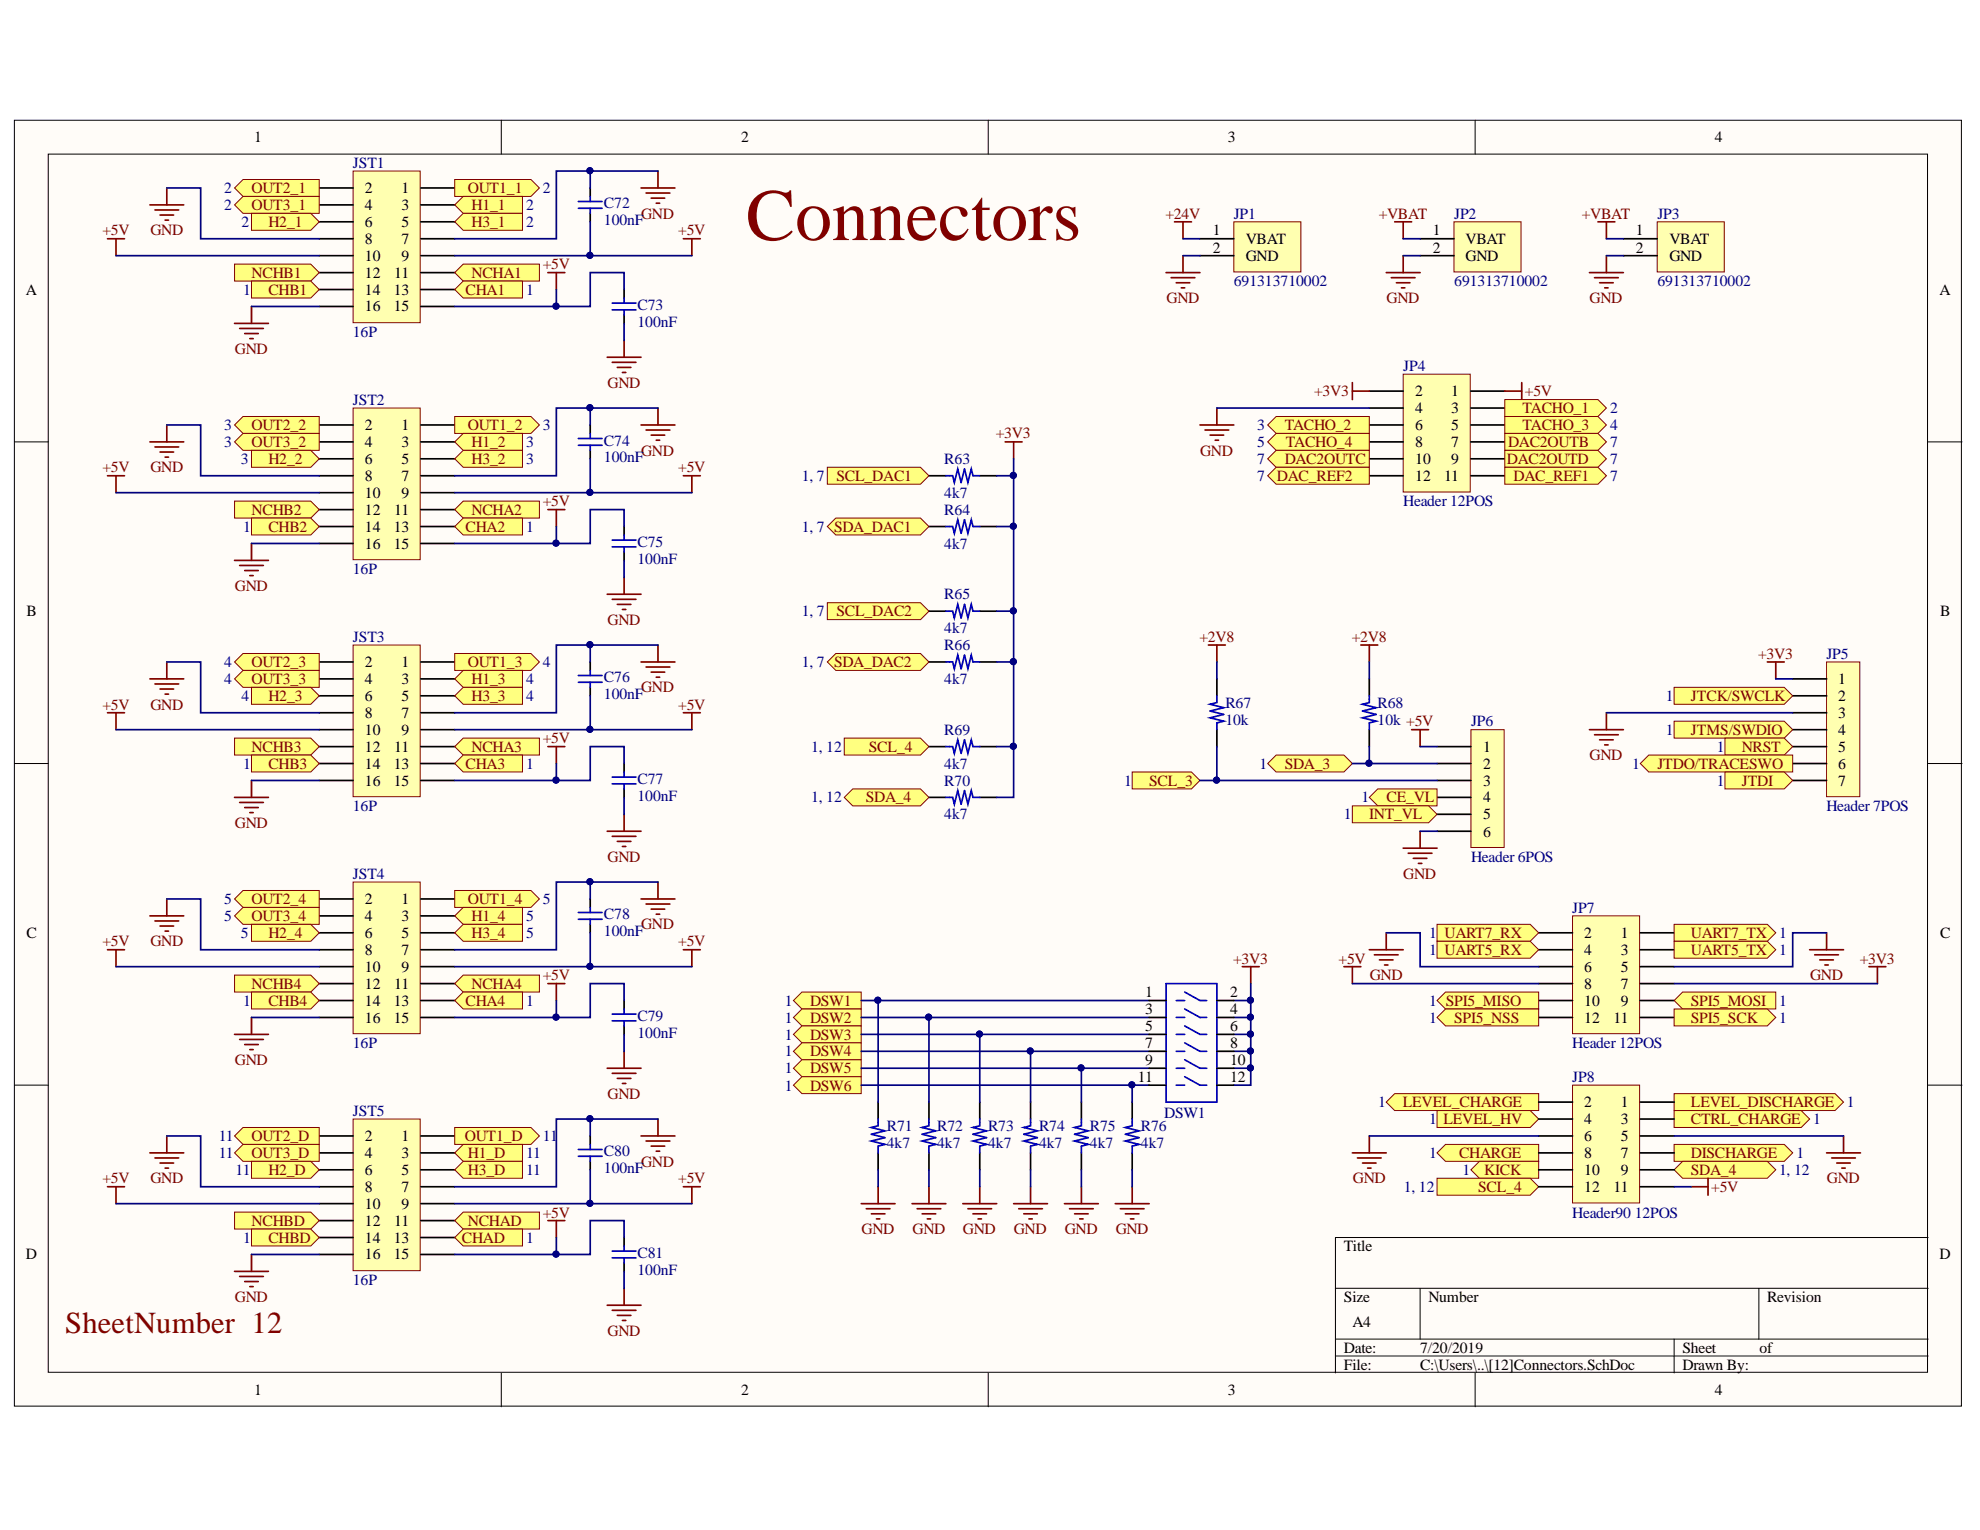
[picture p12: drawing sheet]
<svg xmlns="http://www.w3.org/2000/svg" width="279mm" height="216mm" viewBox="0 0 279 216" stroke-linecap="round" stroke-linejoin="round" font-family="sans-serif">
<defs><g id="words">
<text font-size="10.4" fill="#800000" x="105.3" y="33.9">Connectors</text>
<text font-size="4.3" fill="#800000" x="9.2" y="188">SheetNumber 12</text>
<g font-size="2.2">
<text x="35.9" y="20.1">1</text>
<text x="104.6" y="20.1">2</text>
<text x="173.2" y="20.1">3</text>
<text x="242" y="20.1">4</text>
<text x="51.5" y="27.3">2</text>
<text x="51.5" y="29.7">4</text>
<text x="56.7" y="27.3">1</text>
<text x="56.7" y="29.7">3</text>
<text x="51.5" y="32">6</text>
<text x="51.5" y="34.4">8</text>
<text x="56.7" y="32">5</text>
<text x="56.7" y="34.4">7</text>
<text x="171.1" y="33.2">1</text>
<text x="171.1" y="35.7">2</text>
<text x="175.8" y="34.4">VBAT</text>
<text x="202.2" y="33.2">1</text>
<text x="202.2" y="35.7">2</text>
<text x="206.8" y="34.4">VBAT</text>
<text x="230.8" y="33.2">1</text>
<text x="230.8" y="35.7">2</text>
<text x="235.6" y="34.4">VBAT</text>
<text x="3.6" y="41.6">A</text>
<text x="51.5" y="36.8">10</text>
<text x="51.5" y="39.2">12</text>
<text x="51.5" y="41.6">14</text>
<text x="55.6" y="41.6">13</text>
<text x="55.6" y="39.2">11</text>
<text x="56.7" y="36.8">9</text>
<text x="175.8" y="36.8">GND</text>
<text x="206.8" y="36.8">GND</text>
<text x="235.6" y="36.8">GND</text>
<text x="273.7" y="41.6">A</text>
<text x="51.5" y="43.9">16</text>
<text x="55.6" y="43.9">15</text>
<text x="199.7" y="55.9">2</text>
<text x="199.7" y="58.3">4</text>
<text x="204.8" y="55.9">1</text>
<text x="204.8" y="58.3">3</text>
<text x="51.5" y="60.7">2</text>
<text x="51.5" y="63.1">4</text>
<text x="51.5" y="65.5">6</text>
<text x="56.7" y="60.7">1</text>
<text x="56.7" y="63.1">3</text>
<text x="56.7" y="65.5">5</text>
<text x="199.7" y="60.7">6</text>
<text x="199.7" y="63.1">8</text>
<text x="199.7" y="65.5">10</text>
<text x="204.8" y="60.7">5</text>
<text x="204.8" y="63.1">7</text>
<text x="204.8" y="65.5">9</text>
<text x="51.5" y="67.9">8</text>
<text x="51.5" y="70.2">10</text>
<text x="56.7" y="67.9">7</text>
<text x="56.7" y="70.2">9</text>
<text x="199.7" y="67.9">12</text>
<text x="203.8" y="67.9">11</text>
<text x="51.5" y="72.7">12</text>
<text x="51.5" y="75">14</text>
<text x="51.5" y="77.4">16</text>
<text x="55.6" y="75">13</text>
<text x="55.6" y="77.4">15</text>
<text x="55.6" y="72.7">11</text>
<text x="3.7" y="87">B</text>
<text x="273.8" y="87">B</text>
<text x="51.5" y="94.1">2</text>
<text x="56.7" y="94.1">1</text>
<text x="51.5" y="96.5">4</text>
<text x="51.5" y="99">6</text>
<text x="51.5" y="101.3">8</text>
<text x="56.7" y="96.5">3</text>
<text x="56.7" y="99">5</text>
<text x="56.7" y="101.3">7</text>
<text x="259.4" y="96.5">1</text>
<text x="259.4" y="99">2</text>
<text x="259.4" y="101.3">3</text>
<text x="51.5" y="103.7">10</text>
<text x="51.5" y="106.1">12</text>
<text x="55.6" y="106.1">11</text>
<text x="56.7" y="103.7">9</text>
<text x="209.3" y="106.1">1</text>
<text x="259.4" y="103.7">4</text>
<text x="259.4" y="106.1">5</text>
<text x="51.5" y="108.5">14</text>
<text x="51.5" y="110.9">16</text>
<text x="55.6" y="108.5">13</text>
<text x="55.6" y="110.9">15</text>
<text x="209.3" y="108.5">2</text>
<text x="209.3" y="110.9">3</text>
<text x="209.3" y="113.2">4</text>
<text x="259.4" y="108.5">6</text>
<text x="259.4" y="110.9">7</text>
<text x="209.3" y="115.6">5</text>
<text x="209.3" y="118.1">6</text>
<text x="51.5" y="127.6">2</text>
<text x="51.5" y="130">4</text>
<text x="56.7" y="127.6">1</text>
<text x="56.7" y="130">3</text>
<text x="3.7" y="132.3">C</text>
<text x="51.5" y="132.3">6</text>
<text x="51.5" y="134.7">8</text>
<text x="51.5" y="137.2">10</text>
<text x="56.7" y="132.3">5</text>
<text x="56.7" y="134.7">7</text>
<text x="56.7" y="137.2">9</text>
<text x="223.6" y="132.3">2</text>
<text x="223.6" y="134.7">4</text>
<text x="223.6" y="137.2">6</text>
<text x="228.7" y="132.3">1</text>
<text x="228.7" y="134.7">3</text>
<text x="228.7" y="137.2">5</text>
<text x="273.8" y="132.3">C</text>
<text x="51.5" y="139.5">12</text>
<text x="51.5" y="141.9">14</text>
<text x="55.6" y="141.9">13</text>
<text x="55.6" y="139.5">11</text>
<text x="161.6" y="140.7">1</text>
<text x="161.6" y="143.1">3</text>
<text x="173.6" y="140.7">2</text>
<text x="173.6" y="143.1">4</text>
<text x="223.6" y="139.5">8</text>
<text x="223.6" y="141.9">10</text>
<text x="228.7" y="139.5">7</text>
<text x="228.7" y="141.9">9</text>
<text x="51.5" y="144.3">16</text>
<text x="55.6" y="144.3">15</text>
<text x="161.6" y="145.5">5</text>
<text x="161.6" y="147.9">7</text>
<text x="173.6" y="145.5">6</text>
<text x="173.6" y="147.9">8</text>
<text x="223.6" y="144.3">12</text>
<text x="227.7" y="144.3">11</text>
<text x="160.6" y="152.6">11</text>
<text x="161.6" y="150.3">9</text>
<text x="173.6" y="150.3">10</text>
<text x="173.6" y="152.6">12</text>
<text x="51.5" y="161">2</text>
<text x="56.7" y="161">1</text>
<text x="223.6" y="156.3">2</text>
<text x="223.6" y="158.6">4</text>
<text x="223.6" y="161">6</text>
<text x="228.7" y="156.3">1</text>
<text x="228.7" y="158.6">3</text>
<text x="228.7" y="161">5</text>
<text x="51.5" y="163.4">4</text>
<text x="51.5" y="165.8">6</text>
<text x="56.7" y="163.4">3</text>
<text x="56.7" y="165.8">5</text>
<text x="223.6" y="163.4">8</text>
<text x="223.6" y="165.8">10</text>
<text x="228.7" y="163.4">7</text>
<text x="228.7" y="165.8">9</text>
<text x="51.5" y="168.2">8</text>
<text x="51.5" y="170.5">10</text>
<text x="51.5" y="173">12</text>
<text x="55.6" y="173">11</text>
<text x="56.7" y="168.2">7</text>
<text x="56.7" y="170.5">9</text>
<text x="223.6" y="168.2">12</text>
<text x="227.7" y="168.2">11</text>
<text x="3.6" y="177.7">D</text>
<text x="51.5" y="175.4">14</text>
<text x="51.5" y="177.7">16</text>
<text x="55.6" y="175.4">13</text>
<text x="55.6" y="177.7">15</text>
<text x="189.7" y="176.5">Title</text>
<text x="273.7" y="177.7">D</text>
<text x="189.7" y="183.7">Size</text>
<text x="201.6" y="183.7">Number</text>
<text x="249.3" y="183.7">Revision</text>
<text x="189.7" y="190.9">Date:</text>
<text x="190.8" y="187.3">A4</text>
<text x="200.4" y="190.9">7/20/2019</text>
<text x="237.4" y="190.9">Sheet</text>
<text x="248.3" y="190.9">of</text>
<text x="35.9" y="196.8">1</text>
<text x="104.6" y="196.8">2</text>
<text x="173.2" y="196.8">3</text>
<text x="189.7" y="193.3">File:</text>
<text x="200.4" y="193.3">C:\Users\..\[12]Connectors.SchDoc</text>
<text x="237.4" y="193.3">Drawn By:</text>
<text x="242" y="196.8">4</text>
</g>
<g font-size="2.2" fill="#000080">
<text x="49.8" y="23.7">JST1</text>
<text x="31.6" y="27.3">2</text>
<text x="31.6" y="29.7">2</text>
<text x="74.2" y="29.7">2</text>
<text x="76.6" y="27.3">2</text>
<text x="85.2" y="29.4">C72</text>
<text x="34.1" y="32">2</text>
<text x="74.2" y="32">2</text>
<text x="85.2" y="31.8">100nF</text>
<text x="174.1" y="30.8">JP1</text>
<text x="205.2" y="30.8">JP2</text>
<text x="233.9" y="30.8">JP3</text>
<text x="34.3" y="41.6">1</text>
<text x="74.2" y="41.6">1</text>
<text x="174.1" y="40.4">691313710002</text>
<text x="205.2" y="40.4">691313710002</text>
<text x="233.9" y="40.4">691313710002</text>
<text x="49.8" y="47.6">16P</text>
<text x="90" y="43.8">C73</text>
<text x="90" y="46.1">100nF</text>
<text x="198" y="52.3">JP4</text>
<text x="49.8" y="57.1">JST2</text>
<text x="227.2" y="58.3">2</text>
<text x="31.6" y="60.7">3</text>
<text x="31.6" y="63.1">3</text>
<text x="34" y="65.5">3</text>
<text x="74.2" y="63.1">3</text>
<text x="74.2" y="65.5">3</text>
<text x="76.6" y="60.7">3</text>
<text x="85.2" y="62.9">C74</text>
<text x="85.2" y="65.2">100nF</text>
<text x="133.3" y="65.5">R63</text>
<text x="177.4" y="60.7">3</text>
<text x="177.4" y="63.1">5</text>
<text x="177.4" y="65.5">7</text>
<text x="227.2" y="60.7">4</text>
<text x="227.2" y="63.1">7</text>
<text x="227.2" y="65.5">7</text>
<text x="113.1" y="67.9">1, 7</text>
<text x="133.3" y="70.2">4k7</text>
<text x="177.4" y="67.9">7</text>
<text x="198" y="71.4">Header 12POS</text>
<text x="227.2" y="67.9">7</text>
<text x="34.3" y="75">1</text>
<text x="74.2" y="75">1</text>
<text x="90" y="77.2">C75</text>
<text x="113.1" y="75">1, 7 SDA_DAC1</text>
<text x="133.3" y="72.7">R64</text>
<text x="133.3" y="77.4">4k7</text>
<text x="49.8" y="81">16P</text>
<text x="90" y="79.6">100nF</text>
<text x="113.1" y="87">1, 7</text>
<text x="133.3" y="84.6">R65</text>
<text x="133.3" y="89.3">4k7</text>
<text x="31.6" y="94.1">4</text>
<text x="49.8" y="90.6">JST3</text>
<text x="76.6" y="94.1">4</text>
<text x="113.1" y="94.1">1, 7 SDA_DAC2</text>
<text x="133.3" y="91.8">R66</text>
<text x="257.7" y="93">JP5</text>
<text x="31.6" y="96.5">4</text>
<text x="34.1" y="99">4</text>
<text x="74.2" y="96.5">4</text>
<text x="74.2" y="99">4</text>
<text x="85.2" y="96.3">C76</text>
<text x="85.2" y="98.7">100nF</text>
<text x="133.3" y="96.5">4k7</text>
<text x="172.9" y="99.9">R67</text>
<text x="194.4" y="99.9">R68</text>
<text x="235.1" y="99">1</text>
<text x="114.5" y="106.1">1, 12</text>
<text x="133.3" y="103.7">R69</text>
<text x="172.9" y="102.3">10k</text>
<text x="194.4" y="102.3">10k +5V</text>
<text x="207.6" y="102.5">JP6</text>
<text x="235.1" y="103.7">1</text>
<text x="242.2" y="106.1">1</text>
<text x="34.3" y="108.5">1</text>
<text x="74.2" y="108.5">1</text>
<text x="90" y="110.6">C77</text>
<text x="90" y="113">100nF</text>
<text x="114.5" y="113.2">1, 12</text>
<text x="133.3" y="110.9">R70</text>
<text x="133.3" y="108.5">4k7</text>
<text x="158.6" y="110.9">1</text>
<text x="177.7" y="108.5">1</text>
<text x="192.1" y="113.2">1</text>
<text x="230.3" y="108.5">1</text>
<text x="242.2" y="110.9">1</text>
<text x="49.8" y="114.4">16P</text>
<text x="133.3" y="115.6">4k7</text>
<text x="189.7" y="115.6">1</text>
<text x="257.7" y="114.4">Header 7POS</text>
<text x="49.8" y="124">JST4</text>
<text x="207.6" y="121.6">Header 6POS</text>
<text x="31.6" y="127.6">5</text>
<text x="31.6" y="130">5</text>
<text x="74.2" y="130">5</text>
<text x="76.6" y="127.6">5</text>
<text x="85.2" y="129.7">C78</text>
<text x="221.9" y="128.8">JP7</text>
<text x="34" y="132.3">5</text>
<text x="74.2" y="132.3">5</text>
<text x="85.2" y="132.1">100nF</text>
<text x="201.7" y="132.3">1</text>
<text x="201.7" y="134.7">1</text>
<text x="251" y="132.3">1</text>
<text x="251" y="134.7">1</text>
<text x="34.3" y="141.9">1</text>
<text x="74.2" y="141.9">1</text>
<text x="110.8" y="141.9">1</text>
<text x="201.7" y="141.9">1 SPI5_MISO</text>
<text x="251" y="141.9">1</text>
<text x="49.8" y="147.9">16P</text>
<text x="90" y="144.1">C79</text>
<text x="90" y="146.5">100nF</text>
<text x="110.8" y="144.3">1</text>
<text x="110.8" y="146.7">1</text>
<text x="110.8" y="149.1">1</text>
<text x="201.7" y="144.3">1</text>
<text x="221.9" y="147.9">Header 12POS</text>
<text x="251" y="144.3">1</text>
<text x="110.8" y="151.4">1</text>
<text x="110.8" y="153.9">1</text>
<text x="221.9" y="152.6">JP8</text>
<text x="30.9" y="161">11</text>
<text x="49.8" y="157.4">JST5</text>
<text x="76.6" y="161">11</text>
<text x="125.1" y="159.6">R71</text>
<text x="132.2" y="159.6">R72</text>
<text x="139.4" y="159.6">R73</text>
<text x="146.6" y="159.6">R74</text>
<text x="153.8" y="159.6">R75</text>
<text x="161" y="159.6">R76</text>
<text x="164.3" y="157.7">DSW1</text>
<text x="194.5" y="156.3">1</text>
<text x="201.7" y="158.6">1</text>
<text x="255.9" y="158.6">1</text>
<text x="260.6" y="156.3">1</text>
<text x="30.9" y="163.4">11</text>
<text x="33.2" y="165.8">11</text>
<text x="74.2" y="163.4">11</text>
<text x="74.2" y="165.8">11</text>
<text x="85.2" y="163.2">C80</text>
<text x="85.2" y="165.6">100nF</text>
<text x="125.1" y="162">4k7</text>
<text x="132.2" y="162">4k7</text>
<text x="139.4" y="162">4k7</text>
<text x="146.6" y="162">4k7</text>
<text x="153.8" y="162">4k7</text>
<text x="161" y="162">4k7</text>
<text x="201.7" y="163.4">1</text>
<text x="206.4" y="165.8">1</text>
<text x="251" y="165.8">1, 12</text>
<text x="253.5" y="163.4">1</text>
<text x="198.1" y="168.2">1, 12</text>
<text x="221.9" y="171.8">Header90 12POS</text>
<text x="34.3" y="175.4">1</text>
<text x="74.2" y="175.4">1</text>
<text x="90" y="177.5">C81</text>
<text x="90" y="179.9">100nF</text>
<text x="49.8" y="181.4">16P</text>
</g>
<g font-size="2.2" fill="#800000">
<text x="35.5" y="27.3">OUT2_1</text>
<text x="35.5" y="29.7">OUT3_1</text>
<text x="66" y="27.3">OUT1_1</text>
<text x="66.5" y="29.7">H1_1</text>
<text x="14.5" y="33.2">+5V</text>
<text x="21.2" y="33.2">GND</text>
<text x="37.9" y="32">H2_1</text>
<text x="66.5" y="32">H3_1</text>
<text x="90.5" y="30.8">GND</text>
<text x="95.7" y="33.2">+5V</text>
<text x="164.5" y="30.8">+24V</text>
<text x="194.6" y="30.8">+VBAT</text>
<text x="223.2" y="30.8">+VBAT</text>
<text x="35.5" y="39.2">NCHB1</text>
<text x="37.9" y="41.6">CHB1</text>
<text x="65.7" y="41.6">CHA1</text>
<text x="66.5" y="39.2">NCHA1</text>
<text x="76.6" y="38">+5V</text>
<text x="164.6" y="42.8">GND</text>
<text x="195.7" y="42.8">GND</text>
<text x="224.3" y="42.8">GND</text>
<text x="33.1" y="49.9">GND</text>
<text x="85.7" y="54.8">GND</text>
<text x="185.4" y="55.9">+3V3</text>
<text x="214.8" y="58.3">TACHO_1</text>
<text x="215.2" y="55.9">+5V</text>
<text x="35.5" y="60.7">OUT2_2</text>
<text x="35.5" y="63.1">OUT3_2</text>
<text x="37.9" y="65.5">H2_2</text>
<text x="66" y="60.7">OUT1_2</text>
<text x="66.5" y="63.1">H1_2</text>
<text x="66.5" y="65.5">H3_2</text>
<text x="90.5" y="64.3">GND</text>
<text x="140.5" y="61.9">+3V3</text>
<text x="169.4" y="64.3">GND</text>
<text x="181.3" y="60.7">TACHO_2</text>
<text x="181.3" y="65.5">DAC2OUTC</text>
<text x="181.5" y="63.1">TACHO_4</text>
<text x="212.7" y="65.5">DAC2OUTD</text>
<text x="212.8" y="63.1">DAC2OUTB</text>
<text x="214.8" y="60.7">TACHO_3</text>
<text x="14.5" y="66.7">+5V</text>
<text x="21.2" y="66.7">GND</text>
<text x="76.6" y="71.4">+5V</text>
<text x="95.7" y="66.7">+5V</text>
<text x="118" y="67.9">SCL_DAC1</text>
<text x="180.2" y="67.9">DAC_REF2</text>
<text x="213.6" y="67.9">DAC_REF1</text>
<text x="35.5" y="72.7">NCHB2</text>
<text x="37.9" y="75">CHB2</text>
<text x="65.7" y="75">CHA2</text>
<text x="66.5" y="72.7">NCHA2</text>
<text x="33.1" y="83.4">GND</text>
<text x="85.7" y="88.1">GND</text>
<text x="118" y="87">SCL_DAC2</text>
<text x="35.5" y="94.1">OUT2_3</text>
<text x="66" y="94.1">OUT1_3</text>
<text x="169.3" y="90.6">+2V8</text>
<text x="190.8" y="90.6">+2V8</text>
<text x="248.1" y="93">+3V3</text>
<text x="14.5" y="100.1">+5V</text>
<text x="21.2" y="100.1">GND</text>
<text x="35.5" y="96.5">OUT3_3</text>
<text x="37.9" y="99">H2_3</text>
<text x="66.5" y="96.5">H1_3</text>
<text x="66.5" y="99">H3_3</text>
<text x="90.5" y="97.7">GND</text>
<text x="95.7" y="100.1">+5V</text>
<text x="238.6" y="99">JTCK/SWCLK</text>
<text x="35.5" y="106.1">NCHB3</text>
<text x="66.5" y="106.1">NCHA3</text>
<text x="76.6" y="104.9">+5V</text>
<text x="122.6" y="106.1">SCL_4</text>
<text x="224.3" y="107.2">GND</text>
<text x="238.6" y="103.7">JTMS/SWDIO</text>
<text x="245.8" y="106.1">NRST</text>
<text x="37.9" y="108.5">CHB3</text>
<text x="65.7" y="108.5">CHA3</text>
<text x="122.2" y="113.2">SDA_4</text>
<text x="162.2" y="110.9">SCL_3</text>
<text x="181.3" y="108.5">SDA_3</text>
<text x="195.7" y="113.2">CE_VL</text>
<text x="233.9" y="108.5">JTDO/TRACESWO</text>
<text x="245.8" y="110.9">JTDI</text>
<text x="33.1" y="116.8">GND</text>
<text x="193.2" y="115.6">INT_VL</text>
<text x="85.7" y="121.6">GND</text>
<text x="198" y="124">GND</text>
<text x="35.5" y="127.6">OUT2_4</text>
<text x="35.5" y="130">OUT3_4</text>
<text x="66" y="127.6">OUT1_4</text>
<text x="66.5" y="130">H1_4</text>
<text x="90.5" y="131.2">GND</text>
<text x="14.5" y="133.5">+5V</text>
<text x="21.2" y="133.5">GND</text>
<text x="37.9" y="132.3">H2_4</text>
<text x="66.5" y="132.3">H3_4</text>
<text x="95.7" y="133.5">+5V</text>
<text x="174" y="136">+3V3</text>
<text x="188.9" y="136">+5V</text>
<text x="203.9" y="132.3">UART7_RX</text>
<text x="203.9" y="134.7">UART5_RX</text>
<text x="238.6" y="132.3">UART7_TX</text>
<text x="238.6" y="134.7">UART5_TX</text>
<text x="262.5" y="136">+3V3</text>
<text x="35.5" y="139.5">NCHB4</text>
<text x="37.9" y="141.9">CHB4</text>
<text x="65.7" y="141.9">CHA4</text>
<text x="66.5" y="139.5">NCHA4</text>
<text x="76.6" y="138.3">+5V</text>
<text x="114.3" y="141.9">DSW1</text>
<text x="193.3" y="138.3">GND</text>
<text x="238.6" y="141.9">SPI5_MOSI</text>
<text x="255.4" y="138.3">GND</text>
<text x="114.3" y="144.3">DSW2</text>
<text x="114.3" y="146.7">DSW3</text>
<text x="114.3" y="149.1">DSW4</text>
<text x="205.2" y="144.3">SPI5_NSS</text>
<text x="238.6" y="144.3">SPI5_SCK</text>
<text x="33.1" y="150.3">GND</text>
<text x="85.7" y="155.1">GND</text>
<text x="114.3" y="151.4">DSW5</text>
<text x="114.3" y="153.9">DSW6</text>
<text x="35.5" y="161">OUT2_D</text>
<text x="65.6" y="161">OUT1_D</text>
<text x="197.9" y="156.3">LEVEL_CHARGE</text>
<text x="203.7" y="158.6">LEVEL_HV</text>
<text x="238.6" y="156.3">LEVEL_DISCHARGE</text>
<text x="238.6" y="158.6">CTRL_CHARGE</text>
<text x="14.5" y="167">+5V</text>
<text x="21.2" y="167">GND</text>
<text x="35.5" y="163.4">OUT3_D</text>
<text x="37.9" y="165.8">H2_D</text>
<text x="66" y="163.4">H1_D</text>
<text x="66" y="165.8">H3_D</text>
<text x="90.5" y="164.6">GND</text>
<text x="95.7" y="167">+5V</text>
<text x="190.9" y="167">GND</text>
<text x="205.9" y="163.4">CHARGE</text>
<text x="209.4" y="165.8">KICK</text>
<text x="238.6" y="163.4">DISCHARGE</text>
<text x="238.6" y="165.8">SDA_4</text>
<text x="257.8" y="167">GND</text>
<text x="35.5" y="173">NCHBD</text>
<text x="66" y="173">NCHAD</text>
<text x="76.6" y="171.8">+5V</text>
<text x="208.6" y="168.2">SCL_4</text>
<text x="241.5" y="168.2">+5V</text>
<text x="37.9" y="175.4">CHBD</text>
<text x="65.2" y="175.4">CHAD</text>
<text x="121.6" y="174.2">GND</text>
<text x="128.8" y="174.2">GND</text>
<text x="135.9" y="174.2">GND</text>
<text x="143.1" y="174.2">GND</text>
<text x="150.3" y="174.2">GND</text>
<text x="157.4" y="174.2">GND</text>
<text x="33.1" y="183.7">GND</text>
<text x="85.7" y="188.5">GND</text>
</g>
</g></defs>
<g fill="#fffcf8" stroke="#000" stroke-width=".14">
<path d="M2 17h274.8v181.4h-274.8z"/>
<path d="M6.8 21.7h265.2v171.9h-265.2z"/>
</g>
<g fill="none" stroke="#000" stroke-width=".14">
<path d="M70.7 17v4.7M139.5 17v4.7M208.2 17v4.7M2 62.4h4.8M272.1 62.4h4.8M2 107.7h4.8M272.1 107.7h4.8M2 153.1h4.8M272.1 153.1h4.8M272.1 174.6h-83.7v19.1M70.7 193.7v4.8M139.5 193.7v4.8"/>
<path d="M188.4 181.8h83.7M188.4 189h83.7M188.4 191.3h83.7M200.4 181.8v7.2M208.2 193.7v4.8M236.2 189v4.7M248.2 181.8v7.2"/>
</g>
<path d="M195.6 38.5h4.8M196.3 39.2h3.4M196.8 31.3h2.4M197 39.9h2M198 31.3v2.4M198 36.1v2.4M197.8 40.6h.4" fill="none" stroke="#800000" stroke-width=".24"/>
<path d="M49.8 24.1h9.5v21.4h-9.5z" fill="#ffffb0" stroke="#800000" stroke-width=".14"/>
<g fill="none" stroke="#000" stroke-width=".24">
<path d="M45 26.5h4.8M45 28.9h4.8M45 31.3h4.8M45 33.7h4.8M45 36.1h4.8M45 38.5h4.8M59.4 26.5h4.8M59.4 28.9h4.8M59.4 31.3h4.8M59.4 33.7h4.8M59.4 36.1h4.8M59.4 38.5h4.8"/>
<path d="M45 40.9h4.8M45 43.2h4.8M59.4 40.9h4.8M59.4 43.2h4.8"/>
</g>
<g fill="#ffff80" stroke="#800000" stroke-width=".14">
<path d="M33.1 26.5l1.2-1.2h10.7v2.4h-10.7z" fill-rule="evenodd"/>
<path d="M33.1 28.9l1.2-1.2h10.7v2.4h-10.7z" fill-rule="evenodd"/>
<path d="M35.5 30.1h8.4l1.1 1.2-1.1 1.2h-8.4z" fill-rule="evenodd"/>
<path d="M33.1 37.3h10.8l1.1 1.2-1.1 1.2h-10.8z" fill-rule="evenodd"/>
<path d="M35.5 39.7h8.4l1.1 1.2-1.1 1.2h-8.4z" fill-rule="evenodd"/>
<path d="M64.2 25.3h10.7l1.2 1.2-1.2 1.2h-10.7z" fill-rule="evenodd"/>
<path d="M64.2 28.9l1.2-1.2h8.3v2.4h-8.3z" fill-rule="evenodd"/>
<path d="M64.2 31.3l1.2-1.2h8.3v2.4h-8.3z" fill-rule="evenodd"/>
<path d="M64.2 38.5l1.2-1.2h10.7v2.4h-10.7z" fill-rule="evenodd"/>
<path d="M64.2 40.9l1.2-1.2h8.3v2.4h-8.3z" fill-rule="evenodd"/>
</g>
<g fill="none" stroke="#800000" stroke-width=".24">
<path d="M15.2 33.7h2.4M16.4 33.7v2.4M21.1 28.9h4.8M21.9 29.6h3.3M22.6 30.3h1.9M23.3 31.1h.5M23.5 26.5v2.4M77.3 38.5h2.4M78.5 38.5v2.4M90.5 26.5h4.7M91.2 27.2h3.3M91.9 28h1.9"/>
<path d="M92.6 28.7h.5M92.8 24.1v2.4M96.4 33.7h2.4M97.6 33.7v2.4M33.1 45.6h4.8M33.8 46.4h3.4M34.5 47.1h1.9M35.2 47.8h.5M35.5 43.2v2.4M85.7 50.4h4.8M86.4 51.1h3.3M87.1 51.8h1.9"/>
<path d="M87.8 52.6h.5M88.1 48v2.4"/>
</g>
<path d="M83.3 26.5v1.2M83.3 30.1v1.2M88.1 40.9v1.2M88.1 44.4v1.2" fill="none" stroke="#000" stroke-width=".24"/>
<path d="M81.6 29.4h3.4M81.6 28.4h3.4M83.3 27.7v.7M83.3 29.4v.7M86.4 43.7h3.3M86.4 42.8h3.3M88.1 42.1v.7M88.1 43.7v.7" fill="none" stroke="#0000b4" stroke-width=".24"/>
<path d="M49.8 57.6h9.5v21.4h-9.5z" fill="#ffffb0" stroke="#800000" stroke-width=".14"/>
<g fill="none" stroke="#000" stroke-width=".24">
<path d="M45 60h4.8M59.4 60h4.8M45 62.4h4.8M45 64.7h4.8M45 67.1h4.8M45 69.5h4.8M45 71.9h4.8M45 74.3h4.8M45 76.7h4.8M59.4 62.4h4.8M59.4 64.7h4.8M59.4 67.1h4.8"/>
<path d="M59.4 69.5h4.8M59.4 71.9h4.8M59.4 74.3h4.8M59.4 76.7h4.8"/>
</g>
<g fill="#ffff80" stroke="#800000" stroke-width=".14">
<path d="M33.1 60l1.2-1.2h10.7v2.4h-10.7z" fill-rule="evenodd"/>
<path d="M33.1 62.4l1.2-1.2h10.7v2.4h-10.7z" fill-rule="evenodd"/>
<path d="M35.5 63.6h8.4l1.1 1.1-1.1 1.2h-8.4z" fill-rule="evenodd"/>
<path d="M33.1 70.7h10.8l1.1 1.2-1.1 1.2h-10.8z" fill-rule="evenodd"/>
<path d="M35.5 73.1h8.4l1.1 1.2-1.1 1.2h-8.4z" fill-rule="evenodd"/>
<path d="M64.2 58.8h10.7l1.2 1.2-1.2 1.2h-10.7z" fill-rule="evenodd"/>
<path d="M64.2 62.4l1.2-1.2h8.3v2.4h-8.3z" fill-rule="evenodd"/>
<path d="M64.2 64.7l1.2-1.1h8.3v2.3h-8.3z" fill-rule="evenodd"/>
<path d="M64.2 71.9l1.2-1.2h10.7v2.4h-10.7z" fill-rule="evenodd"/>
<path d="M64.2 74.3l1.2-1.2h8.3v2.4h-8.3z" fill-rule="evenodd"/>
</g>
<g fill="none" stroke="#800000" stroke-width=".24">
<path d="M23.5 60v2.4M90.5 60h4.7M92.8 57.6v2.4M15.2 67.1h2.4M16.4 67.1v2.4M21.1 62.4h4.8M21.9 63.1h3.3M22.6 63.8h1.9M23.3 64.5h.5M33.1 79.1h4.8M33.8 79.8h3.4M35.5 76.7v2.4"/>
<path d="M77.3 71.9h2.4M78.5 71.9v2.4M91.2 60.7h3.3M91.9 61.4h1.9M92.6 62.1h.5M96.4 67.1h2.4M97.6 67.1v2.4M34.5 80.5h1.9M35.2 81.2h.5M85.7 83.9h4.8M86.4 84.6h3.3M87.1 85.3h1.9"/>
<path d="M87.8 86h.5M88.1 81.5v2.4"/>
</g>
<path d="M83.3 60v1.2M83.3 63.6v1.1M88.1 74.3v1.2M88.1 77.9v1.2" fill="none" stroke="#000" stroke-width=".24"/>
<path d="M81.6 62.8h3.4M81.6 61.9h3.4M83.3 61.2v.7M83.3 62.8v.8M86.4 77.2h3.3M86.4 76.2h3.3M88.1 75.5v.7M88.1 77.2v.7" fill="none" stroke="#0000b4" stroke-width=".24"/>
<path d="M49.8 91h9.5v21.4h-9.5z" fill="#ffffb0" stroke="#800000" stroke-width=".14"/>
<g fill="none" stroke="#000" stroke-width=".24">
<path d="M45 93.4h4.8M45 95.8h4.8M45 98.2h4.8M59.4 93.4h4.8M59.4 95.8h4.8M59.4 98.2h4.8M45 100.6h4.8M45 103h4.8M45 105.4h4.8M45 107.7h4.8M45 110.1h4.8M59.4 100.6h4.8"/>
<path d="M59.4 103h4.8M59.4 105.4h4.8M59.4 107.7h4.8M59.4 110.1h4.8"/>
</g>
<g fill="#ffff80" stroke="#800000" stroke-width=".14">
<path d="M33.1 93.4l1.2-1.2h10.7v2.4h-10.7z" fill-rule="evenodd"/>
<path d="M33.1 95.8l1.2-1.2h10.7v2.4h-10.7z" fill-rule="evenodd"/>
<path d="M35.5 97h8.4l1.1 1.2-1.1 1.2h-8.4z" fill-rule="evenodd"/>
<path d="M33.1 104.2h10.8l1.1 1.2-1.1 1.1h-10.8z" fill-rule="evenodd"/>
<path d="M35.5 106.5h8.4l1.1 1.2-1.1 1.2h-8.4z" fill-rule="evenodd"/>
<path d="M64.2 92.2h10.7l1.2 1.2-1.2 1.2h-10.7z" fill-rule="evenodd"/>
<path d="M64.2 95.8l1.2-1.2h8.3v2.4h-8.3z" fill-rule="evenodd"/>
<path d="M64.2 98.2l1.2-1.2h8.3v2.4h-8.3z" fill-rule="evenodd"/>
<path d="M64.2 105.4l1.2-1.2h10.7v2.3h-10.7z" fill-rule="evenodd"/>
<path d="M64.2 107.7l1.2-1.2h8.3v2.4h-8.3z" fill-rule="evenodd"/>
</g>
<g fill="none" stroke="#800000" stroke-width=".24">
<path d="M21.1 95.8h4.8M21.9 96.5h3.3M22.6 97.2h1.9M23.3 97.9h.5M23.5 93.4v2.4M90.5 93.4h4.7M91.2 94.1h3.3M91.9 94.8h1.9M92.6 95.6h.5M92.8 91v2.4M15.2 100.6h2.4M16.4 100.6v2.4"/>
<path d="M33.1 112.5h4.8M33.8 113.2h3.4M34.5 114h1.9M35.2 114.7h.5M35.5 110.1v2.4M77.3 105.4h2.4M78.5 105.4v2.3M85.7 117.3h4.8M86.4 118h3.3M87.1 118.7h1.9M87.8 119.4h.5M88.1 114.9v2.4"/>
<path d="M96.4 100.6h2.4M97.6 100.6v2.4"/>
</g>
<path d="M83.3 93.4v1.2M83.3 97v1.2M88.1 107.7v1.2M88.1 111.3v1.2" fill="none" stroke="#000" stroke-width=".24"/>
<path d="M81.6 96.3h3.4M81.6 95.3h3.4M83.3 94.6v.7M83.3 96.3v.7M86.4 110.6h3.3M86.4 109.7h3.3M88.1 108.9v.8M88.1 110.6v.7" fill="none" stroke="#0000b4" stroke-width=".24"/>
<path d="M49.8 124.5h9.5v21.4h-9.5z" fill="#ffffb0" stroke="#800000" stroke-width=".14"/>
<g fill="none" stroke="#000" stroke-width=".24">
<path d="M45 126.9h4.8M45 129.2h4.8M45 131.6h4.8M45 134h4.8M45 136.4h4.8M45 138.8h4.8M59.4 126.9h4.8M59.4 129.2h4.8M59.4 131.6h4.8M59.4 134h4.8M59.4 136.4h4.8M59.4 138.8h4.8"/>
<path d="M45 141.2h4.8M45 143.6h4.8M59.4 141.2h4.8M59.4 143.6h4.8"/>
</g>
<g fill="#ffff80" stroke="#800000" stroke-width=".14">
<path d="M33.1 126.9l1.2-1.2h10.7v2.3h-10.7z" fill-rule="evenodd"/>
<path d="M33.1 129.2l1.2-1.2h10.7v2.4h-10.7z" fill-rule="evenodd"/>
<path d="M35.5 130.4h8.4l1.1 1.2-1.1 1.2h-8.4z" fill-rule="evenodd"/>
<path d="M33.1 137.6h10.8l1.1 1.2-1.1 1.2h-10.8z" fill-rule="evenodd"/>
<path d="M35.5 140h8.4l1.1 1.2-1.1 1.2h-8.4z" fill-rule="evenodd"/>
<path d="M64.2 125.7h10.7l1.2 1.2-1.2 1.1h-10.7z" fill-rule="evenodd"/>
<path d="M64.2 129.2l1.2-1.2h8.3v2.4h-8.3z" fill-rule="evenodd"/>
<path d="M64.2 131.6l1.2-1.2h8.3v2.4h-8.3z" fill-rule="evenodd"/>
<path d="M64.2 138.8l1.2-1.2h10.7v2.4h-10.7z" fill-rule="evenodd"/>
<path d="M64.2 141.2l1.2-1.2h8.3v2.4h-8.3z" fill-rule="evenodd"/>
</g>
<g fill="none" stroke="#800000" stroke-width=".24">
<path d="M15.2 134h2.4M16.4 134v2.4M21.1 129.2h4.8M21.9 130h3.3M22.6 130.7h1.9M23.3 131.4h.5M23.5 126.9v2.3M77.3 138.8h2.4M78.5 138.8v2.4M90.5 126.9h4.7M91.2 127.6h3.3M91.9 128.3h1.9"/>
<path d="M92.6 129h.5M92.8 124.5v2.4M96.4 134h2.4M97.6 134v2.4M33.1 146h4.8M33.8 146.7h3.4M34.5 147.4h1.9M35.2 148.1h.5M35.5 143.6v2.4M85.7 150.7h4.8M86.4 151.5h3.3M87.1 152.2h1.9"/>
<path d="M87.8 152.9h.5M88.1 148.4v2.3"/>
</g>
<path d="M83.3 126.9v1.1M83.3 130.4v1.2M88.1 141.2v1.2M88.1 144.8v1.2" fill="none" stroke="#000" stroke-width=".24"/>
<path d="M81.6 129.7h3.4M81.6 128.8h3.4M83.3 128v.8M83.3 129.7v.7M86.4 144.1h3.3M86.4 143.1h3.3M88.1 142.4v.7M88.1 144.1v.7" fill="none" stroke="#0000b4" stroke-width=".24"/>
<path d="M49.8 157.9h9.5v21.4h-9.5z" fill="#ffffb0" stroke="#800000" stroke-width=".14"/>
<g fill="none" stroke="#000" stroke-width=".24">
<path d="M45 160.3h4.8M45 162.7h4.8M45 165.1h4.8M45 167.5h4.8M45 169.9h4.8M45 172.2h4.8M45 174.6h4.8M45 177h4.8M59.4 160.3h4.8M59.4 162.7h4.8M59.4 165.1h4.8M59.4 167.5h4.8"/>
<path d="M59.4 169.9h4.8M59.4 172.2h4.8M59.4 174.6h4.8M59.4 177h4.8"/>
</g>
<g fill="#ffff80" stroke="#800000" stroke-width=".14">
<path d="M33.1 160.3l1.2-1.2h10.7v2.4h-10.7z" fill-rule="evenodd"/>
<path d="M33.1 162.7l1.2-1.2h10.7v2.4h-10.7z" fill-rule="evenodd"/>
<path d="M35.5 163.9h8.4l1.1 1.2-1.1 1.2h-8.4z" fill-rule="evenodd"/>
<path d="M33.1 171h10.8l1.1 1.2-1.1 1.2h-10.8z" fill-rule="evenodd"/>
<path d="M35.5 173.4h8.4l1.1 1.2-1.1 1.2h-8.4z" fill-rule="evenodd"/>
<path d="M64.2 159.1h10.7l1.2 1.2-1.2 1.2h-10.7z" fill-rule="evenodd"/>
<path d="M64.2 162.7l1.2-1.2h8.3v2.4h-8.3z" fill-rule="evenodd"/>
<path d="M64.2 165.1l1.2-1.2h8.3v2.4h-8.3z" fill-rule="evenodd"/>
<path d="M64.2 172.2l1.2-1.2h10.7v2.4h-10.7z" fill-rule="evenodd"/>
<path d="M64.2 174.6l1.2-1.2h8.3v2.4h-8.3z" fill-rule="evenodd"/>
</g>
<g fill="none" stroke="#800000" stroke-width=".24">
<path d="M224.3 38.5h4.8M225 39.2h3.4M225.5 31.3h2.4M225.7 39.9h1.9M226.7 31.3v2.4M226.7 36.1v2.4M226.4 40.6h.5M92.8 157.9v2.4M15.2 167.5h2.4M16.4 167.5v2.4M21.1 162.7h4.8M21.9 163.4h3.3"/>
<path d="M22.6 164.1h1.9M23.3 164.8h.5M23.5 160.3v2.4M33.1 179.4h4.8M35.5 177v2.4M77.3 172.2h2.4M78.5 172.2v2.4M90.5 160.3h4.7M91.2 161h3.3M91.9 161.7h1.9M92.6 162.4h.5M96.4 167.5h2.4"/>
<path d="M97.6 167.5v2.4M33.8 180.1h3.4M34.5 180.8h1.9M35.2 181.6h.5M85.7 184.2h4.8M86.4 184.9h3.3M87.1 185.6h1.9M87.8 186.3h.5M88.1 181.8v2.4"/>
</g>
<path d="M83.3 160.3v1.2M83.3 163.9v1.2M88.1 174.6v1.2M88.1 178.2v1.2" fill="none" stroke="#000" stroke-width=".24"/>
<path d="M81.6 163.2h3.4M81.6 162.2h3.4M83.3 161.5v.7M83.3 163.2v.7M86.4 177.5h3.3M86.4 176.5h3.3M88.1 175.8v.7M88.1 177.5v.7" fill="none" stroke="#0000b4" stroke-width=".24"/>
<path d="M205.2 31.3h9.4v7.1h-9.4z" fill="#ffffb0" stroke="#800000" stroke-width=".14"/>
<path d="M200.4 33.7h4.8M200.4 36.1h4.8" fill="none" stroke="#000" stroke-width=".24"/>
<path d="M233.9 31.3h9.4v7.1h-9.4z" fill="#ffffb0" stroke="#800000" stroke-width=".14"/>
<path d="M229.1 33.7h4.8M229.1 36.1h4.8" fill="none" stroke="#000" stroke-width=".24"/>
<path d="M207.6 103h4.6v16.6h-4.6z" fill="#ffffb0" stroke="#800000" stroke-width=".14"/>
<path d="M202.8 105.4h4.8M202.8 107.7h4.8M202.8 110.1h4.8M202.8 112.5h4.8M202.8 114.9h4.8M202.8 117.3h4.8" fill="none" stroke="#000" stroke-width=".24"/>
<path d="M198 119.7h4.8M199.2 103h2.4M200.4 103v2.4M200.4 117.3v2.4M198.7 120.4h3.4M199.4 121.1h1.9M200.2 121.8h.4" fill="none" stroke="#800000" stroke-width=".24"/>
<g fill="#ffff80" stroke="#800000" stroke-width=".14">
<path d="M178.9 107.7l1.2-1.2h9.5l1.2 1.2-1.2 1.2h-9.5z" fill-rule="evenodd"/>
<path d="M159.8 108.9h8.3l1.2 1.2-1.2 1.2h-8.3z" fill-rule="evenodd"/>
<path d="M193.2 112.5l1.2-1.2h8.4v2.4h-8.4z" fill-rule="evenodd"/>
<path d="M190.8 113.7h10.8l1.2 1.2-1.2 1.2h-10.8z" fill-rule="evenodd"/>
</g>
<path d="M171.7 95.8v2.4M193.2 95.8v2.4M171.7 103v2.4M193.2 103v2.4" fill="none" stroke="#000" stroke-width=".24"/>
<path d="M171.7 98.2v.9l-.9 .3 1.9 .5-1.9 .4 1.9 .5-1.9 .5 1.9 .5-1 .2v1M193.2 98.2v.9l-.9 .3 1.9 .5-1.9 .4 1.9 .5-1.9 .5 1.9 .5-1 .2v1" fill="none" stroke="#0000b4" stroke-width=".24"/>
<path d="M170.5 91h2.4M171.7 91v2.4M192 91h2.4M193.2 91v2.4" fill="none" stroke="#800000" stroke-width=".24"/>
<g fill="#ffff80" stroke="#800000" stroke-width=".14">
<path d="M195.6 155.5l1.2-1.2h20.3v2.4h-20.3z" fill-rule="evenodd"/>
<path d="M236.2 154.3h22.7l1.2 1.2-1.2 1.2h-22.7z" fill-rule="evenodd"/>
<path d="M202.8 156.7h13.1l1.2 1.2-1.2 1.2h-13.1z" fill-rule="evenodd"/>
<path d="M236.2 156.7h18l1.2 1.2-1.2 1.2h-18z" fill-rule="evenodd"/>
<path d="M202.8 162.7l1.2-1.2h13.1v2.4h-13.1z" fill-rule="evenodd"/>
<path d="M236.2 161.5h15.6l1.2 1.2-1.2 1.2h-15.6z" fill-rule="evenodd"/>
<path d="M207.6 165.1l1.2-1.2h8.3v2.4h-8.3z" fill-rule="evenodd"/>
<path d="M236.2 165.1l1.2-1.2h12l1.2 1.2-1.2 1.2h-12z" fill-rule="evenodd"/>
<path d="M202.8 166.3h13.1l1.2 1.2-1.2 1.2h-13.1z" fill-rule="evenodd"/>
</g>
<path d="M190.8 162.7h4.8M191.6 163.4h3.3M192.3 164.1h1.9M193 164.8h.5M193.2 160.3v2.4M238.6 167.5h2.4M241 166.3v2.4M257.8 162.7h4.7M258.5 163.4h3.3M259.2 164.1h1.9M259.9 164.8h.5M260.1 160.3v2.4" fill="none" stroke="#800000" stroke-width=".24"/>
<path d="M257.8 93.4h4.6v19h-4.6z" fill="#ffffb0" stroke="#800000" stroke-width=".14"/>
<path d="M253 95.8h4.8M253 98.2h4.8M253 100.6h4.8M253 103h4.8M253 105.4h4.8M253 107.7h4.8M253 110.1h4.8" fill="none" stroke="#000" stroke-width=".24"/>
<g fill="#ffff80" stroke="#800000" stroke-width=".14">
<path d="M236.2 97h15.6l1.2 1.2-1.2 1.2h-15.6z" fill-rule="evenodd"/>
<path d="M236.2 101.8h15.6l1.2 1.2-1.2 1.2h-15.6z" fill-rule="evenodd"/>
<path d="M243.4 104.2h8.4l1.2 1.2-1.2 1.1h-8.4z" fill-rule="evenodd"/>
<path d="M231.5 107.7l1.2-1.2h20.3v2.4h-20.3z" fill-rule="evenodd"/>
<path d="M243.4 108.9h8.4l1.2 1.2-1.2 1.2h-8.4z" fill-rule="evenodd"/>
</g>
<path d="M249.4 93.4h2.4M250.6 93.4v2.4M224.3 103h4.8M225 103.7h3.4M225.7 104.4h1.9M226.4 105.1h.5M226.7 100.6v2.4" fill="none" stroke="#800000" stroke-width=".24"/>
<path d="M221.9 153.1h9.5v16.7h-9.5z" fill="#ffffb0" stroke="#800000" stroke-width=".14"/>
<path d="M217.1 155.5h4.8M217.1 157.9h4.8M231.5 155.5h4.7M231.5 157.9h4.7M217.1 160.3h4.8M217.1 162.7h4.8M217.1 165.1h4.8M217.1 167.5h4.8M231.5 160.3h4.7M231.5 162.7h4.7M231.5 165.1h4.7M231.5 167.5h4.7" fill="none" stroke="#000" stroke-width=".24"/>
<path d="M221.9 129.2h9.5v16.7h-9.5z" fill="#ffffb0" stroke="#800000" stroke-width=".14"/>
<path d="M217.1 131.6h4.8M217.1 134h4.8M217.1 136.4h4.8M217.1 138.8h4.8M231.5 131.6h4.7M231.5 134h4.7M231.5 136.4h4.7M231.5 138.8h4.7M217.1 141.2h4.8M217.1 143.6h4.8M231.5 141.2h4.7M231.5 143.6h4.7" fill="none" stroke="#000" stroke-width=".24"/>
<g fill="#ffff80" stroke="#800000" stroke-width=".14">
<path d="M236.2 130.4h13.2l1.2 1.2-1.2 1.2h-13.2z" fill-rule="evenodd"/>
<path d="M202.8 130.4h13.1l1.2 1.2-1.2 1.2h-13.1z" fill-rule="evenodd"/>
<path d="M202.8 132.8h13.1l1.2 1.2-1.2 1.2h-13.1z" fill-rule="evenodd"/>
<path d="M236.2 132.8h13.2l1.2 1.2-1.2 1.2h-13.2z" fill-rule="evenodd"/>
</g>
<path d="M189.6 136.4h2.4M190.8 136.4v2.4M193.2 134h4.8M193.9 134.7h3.4M194.7 135.5h1.9M195.4 136.2h.5M195.6 131.6v2.4M263.7 136.4h2.4M264.9 136.4v2.4" fill="none" stroke="#800000" stroke-width=".24"/>
<g fill="#ffff80" stroke="#800000" stroke-width=".14">
<path d="M236.2 141.2l1.2-1.2h13.2v2.4h-13.2z" fill-rule="evenodd"/>
<path d="M236.2 142.4h13.2l1.2 1.2-1.2 1.2h-13.2z" fill-rule="evenodd"/>
<path d="M202.8 141.2l1.2-1.2h13.1v2.4h-13.1z" fill-rule="evenodd"/>
<path d="M202.8 143.6l1.2-1.2h13.1v2.4h-13.1z" fill-rule="evenodd"/>
</g>
<path d="M141.8 62.4h2.4M143 62.4v2.3M255.4 134h4.7M256.1 134.7h3.3M256.8 135.5h1.9M257.5 136.2h.5M257.8 131.6v2.4" fill="none" stroke="#800000" stroke-width=".24"/>
<path d="M131.1 74.3h2.4M131.1 67.1h2.4M138.3 74.3h2.3M138.3 67.1h2.3M131.1 93.4h2.4M131.1 86.2h2.4M138.3 93.4h2.3M138.3 86.2h2.3M131.1 112.5h2.4M131.1 105.4h2.4M138.3 112.5h2.3M138.3 105.4h2.3" fill="none" stroke="#000" stroke-width=".24"/>
<path d="M133.5 74.3h.9l.3 1 .4-2 .5 2 .5-2 .5 2 .5-2 .2 1h1M133.5 67.1h.9l.3 1 .4-1.9 .5 1.9 .5-1.9 .5 1.9 .5-1.9 .2 .9h1M133.5 93.4h.9l.3 1 .4-1.9 .5 1.9 .5-1.9 .5 1.9 .5-1.9 .2 .9h1M133.5 86.2h.9l.3 1 .4-1.9 .5 1.9 .5-1.9 .5 1.9 .5-1.9 .2 .9h1M133.5 112.5h.9l.3 1 .4-1.9 .5 1.9 .5-1.9 .5 1.9 .5-1.9 .2 .9h1M133.5 105.4h.9l.3 .9 .4-1.9 .5 1.9 .5-1.9 .5 1.9 .5-1.9 .2 1h1" fill="none" stroke="#0000b4" stroke-width=".24"/>
<g fill="#ffff80" stroke="#800000" stroke-width=".14">
<path d="M116.7 65.9h13.2l1.2 1.2-1.2 1.2h-13.2z" fill-rule="evenodd"/>
<path d="M116.7 74.3l1.2-1.2h12l1.2 1.2-1.2 1.2h-12z" fill-rule="evenodd"/>
<path d="M116.7 85h13.2l1.2 1.2-1.2 1.2h-13.2z" fill-rule="evenodd"/>
<path d="M116.7 93.4l1.2-1.2h12l1.2 1.2-1.2 1.2h-12z" fill-rule="evenodd"/>
<path d="M119.1 104.2h10.8l1.2 1.2-1.2 1.1h-10.8z" fill-rule="evenodd"/>
<path d="M119.1 112.5l1.2-1.2h9.6l1.2 1.2-1.2 1.2h-9.6z" fill-rule="evenodd"/>
</g>
<path d="M198 52.8h9.5v16.6h-9.5z" fill="#ffffb0" stroke="#800000" stroke-width=".14"/>
<path d="M193.2 55.2h4.8M193.2 57.6h4.8M193.2 60h4.8M207.6 55.2h4.7M207.6 57.6h4.7M207.6 60h4.7M193.2 62.4h4.8M193.2 64.7h4.8M193.2 67.1h4.8M207.6 62.4h4.7M207.6 64.7h4.7M207.6 67.1h4.7" fill="none" stroke="#000" stroke-width=".24"/>
<path d="M169.3 60h4.8M171.7 57.6v2.4M190.8 54v2.4M190.8 55.2h2.4M212.3 55.2h2.4M214.7 54v2.4M170 60.7h3.4M170.8 61.4h1.9M171.5 62.1h.5" fill="none" stroke="#800000" stroke-width=".24"/>
<g fill="#ffff80" stroke="#800000" stroke-width=".14">
<path d="M212.3 58.8h13.2l1.2 1.2-1.2 1.2h-13.2z" fill-rule="evenodd"/>
<path d="M212.3 61.2h13.2l1.2 1.2-1.2 1.2h-13.2z" fill-rule="evenodd"/>
<path d="M212.3 63.6h13.2l1.2 1.1-1.2 1.2h-13.2z" fill-rule="evenodd"/>
<path d="M212.3 65.9h13.2l1.2 1.2-1.2 1.2h-13.2z" fill-rule="evenodd"/>
<path d="M178.9 60l1.2-1.2h13.1v2.4h-13.1z" fill-rule="evenodd"/>
<path d="M178.9 62.4l1.2-1.2h13.1v2.4h-13.1z" fill-rule="evenodd"/>
<path d="M178.9 64.7l1.2-1.1h13.1v2.3h-13.1z" fill-rule="evenodd"/>
<path d="M178.9 67.1l1.2-1.2h13.1v2.4h-13.1z" fill-rule="evenodd"/>
<path d="M212.3 56.4h13.2l1.2 1.2-1.2 1.2h-13.2z" fill-rule="evenodd"/>
</g>
<path d="M165.7 31.3h2.4M166.9 31.3v2.4" fill="none" stroke="#800000" stroke-width=".24"/>
<path d="M174.1 31.3h9.5v7.1h-9.5z" fill="#ffffb0" stroke="#800000" stroke-width=".14"/>
<g fill="none" stroke="#000" stroke-width=".24">
<path d="M169.3 33.7h4.8M169.3 36.1h4.8M123.9 155.5v2.4M131.1 155.5v2.4M138.3 155.5v2.4M145.4 155.5v2.4M152.6 155.5v2.4M159.8 155.5v2.4M123.9 162.7v2.4M131.1 162.7v2.4M138.3 162.7v2.4M145.4 162.7v2.4"/>
<path d="M152.6 162.7v2.4M159.8 162.7v2.4"/>
</g>
<g fill="none" stroke="#800000" stroke-width=".24">
<path d="M164.5 38.5h4.8M165.3 39.2h3.3M166 39.9h1.9M166.9 36.1v2.4M166.7 40.6h.5M175.3 136.4h2.4M176.5 136.4v2.4M121.5 169.9h4.8M122.2 170.6h3.4M123 171.3h1.9M123.7 172h.5M123.9 167.5v2.4"/>
<path d="M128.7 169.9h4.8M129.4 170.6h3.4M130.1 171.3h1.9M130.8 172h.5M131.1 167.5v2.4M135.9 169.9h4.7M136.6 170.6h3.3M137.3 171.3h1.9M138 172h.5M138.3 167.5v2.4M143 169.9h4.8M143.8 170.6h3.3"/>
<path d="M144.5 171.3h1.9M145.2 172h.5M145.4 167.5v2.4M150.2 169.9h4.8M150.9 170.6h3.4M151.6 171.3h2M152.4 172h.4M152.6 167.5v2.4M157.4 169.9h4.8M158.1 170.6h3.3M158.8 171.3h1.9M159.5 172h.5"/>
<path d="M159.8 167.5v2.4"/>
</g>
<path d="M123.9 157.9v1l-.9 .2 1.9 .5-1.9 .5 1.9 .4-1.9 .5 1.9 .5-1 .2v1M131.1 157.9v1l-1 .2 1.9 .5-1.9 .5 1.9 .4-1.9 .5 1.9 .5-.9 .2v1M138.3 157.9v1l-1 .2 1.9 .5-1.9 .5 1.9 .4-1.9 .5 1.9 .5-.9 .2v1M145.4 157.9v1l-.9 .2 1.9 .5-1.9 .5 1.9 .4-1.9 .5 1.9 .5-1 .2v1M152.6 157.9v1l-1 .2 2 .5-2 .5 2 .4-2 .5 2 .5-1 .2v1M159.8 157.9v1l-1 .2 1.9 .5-1.9 .5 1.9 .4-1.9 .5 1.9 .5-.9 .2v1" fill="none" stroke="#0000b4" stroke-width=".24"/>
<g fill="#ffff80" stroke="#800000" stroke-width=".14">
<path d="M112 141.2l1.2-1.2h8.3v2.4h-8.3z" fill-rule="evenodd"/>
<path d="M112 143.6l1.2-1.2h8.3v2.4h-8.3z" fill-rule="evenodd"/>
<path d="M112 146l1.2-1.2h8.3v2.4h-8.3z" fill-rule="evenodd"/>
<path d="M112 148.4l1.2-1.2h8.3v2.3h-8.3z" fill-rule="evenodd"/>
<path d="M112 150.7l1.2-1.2h8.3v2.4h-8.3z" fill-rule="evenodd"/>
<path d="M112 153.1l1.2-1.2h8.3v2.4h-8.3z" fill-rule="evenodd"/>
</g>
<g fill="none" stroke="#000080" stroke-width=".24">
<path d="M16.4 36.1h28.6M23.5 26.5h4.8v7.2h16.7M64.2 36.1h33.4M83.3 24.1v2.4M83.3 31.3v4.8M92.8 24.1h-14.3v9.6h-14.3M166.9 36.1h2.4M166.9 33.7h2.4M198 36.1h2.4M198 33.7h2.4M226.7 36.1h2.4M226.7 33.7h2.4"/>
<path d="M23.5 60h4.8v7.1h16.7M35.5 43.2h9.5M78.5 40.9v2.3h-14.3M83.3 57.6v2.4M88.1 40.9v-2.4h-4.8v4.7h-4.8M88.1 45.6v2.4M92.8 57.6h-14.3v9.5h-14.3M171.7 57.6h21.5M16.4 69.5h28.6M35.5 76.7h9.5M64.2 69.5h33.4M78.5 74.3v2.4h-14.3"/>
<path d="M83.3 64.7v4.8M88.1 74.3v-2.4h-4.8v4.8h-4.8M88.1 79.1v2.4M140.6 74.3h2.4M140.6 67.1h2.4M143 64.7v47.8h-2.4M23.5 93.4h4.8v7.2h16.7M83.3 91v2.4M83.3 98.2v4.8M92.8 91h-14.3v9.6h-14.3M140.6 93.4h2.4M140.6 86.2h2.4"/>
<path d="M171.7 93.4v2.4M193.2 93.4v2.4M250.6 95.8h2.4M16.4 103h28.6M35.5 110.1h9.5M64.2 103h33.4M78.5 107.7v2.4h-14.3M88.1 107.7v-2.3h-4.8v4.7h-4.8M88.1 112.5v2.4M140.6 105.4h2.4M169.3 110.1h33.5M171.7 105.4v4.7"/>
<path d="M190.8 107.7h12M193.2 105.4v2.3M200.4 105.4h2.4M200.4 117.3h2.4M226.7 100.6h26.3M16.4 136.4h28.6M23.5 126.9h4.8v7.1h16.7M64.2 136.4h33.4M83.3 124.5v2.4M83.3 131.6v4.8M92.8 124.5h-14.3v9.5h-14.3M176.5 138.8v2.4h-2.4"/>
<path d="M190.8 138.8h26.3M195.6 131.6h4.8v4.8h16.7M236.2 138.8h28.7M257.8 131.6h-4.8v4.8h-16.8M35.5 143.6h9.5M78.5 141.2v2.4h-14.3M83.3 157.9v2.4M88.1 141.2v-2.4h-4.8v4.8h-4.8M88.1 146v2.4M92.8 157.9h-14.3v9.6h-14.3M121.5 143.6h9.6M121.5 141.2h2.4"/>
<path d="M121.5 146h16.8M121.5 148.4h23.9M121.5 150.7h31.1M121.5 153.1h38.3M162.2 153.1h-2.4v2.4M162.2 150.7h-9.6v4.8M162.2 148.4h-16.8v7.1M162.2 146h-23.9v9.5M162.2 143.6h-31.1v11.9M162.2 141.2h-38.3v14.3M174.1 143.6h2.4M174.1 146h2.4"/>
<path d="M174.1 148.4h2.4M174.1 150.7h2.4M176.5 141.2v11.9h-2.4M16.4 169.9h28.6M23.5 160.3h4.8v7.2h16.7M35.5 177h9.5M64.2 169.9h33.4M78.5 174.6v2.4h-14.3M83.3 165.1v4.8M88.1 174.6v-2.4h-4.8v4.8h-4.8M88.1 179.4v2.4M123.9 165.1v2.4"/>
<path d="M131.1 165.1v2.4M138.3 165.1v2.4M145.4 165.1v2.4M152.6 165.1v2.4M159.8 165.1v2.4M193.2 160.3h23.9M236.2 160.3h23.9M236.2 167.5h2.4"/>
</g>
<g fill="#000080" stroke="#000080" stroke-width=".14">
<circle cx="83.2" cy="36" r=".43"/>
<circle cx="83.2" cy="24.1" r=".43"/>
<circle cx="78.5" cy="43.2" r=".43"/>
<circle cx="83.2" cy="69.5" r=".43"/>
<circle cx="83.2" cy="57.5" r=".43"/>
<circle cx="78.5" cy="76.6" r=".43"/>
<circle cx="83.2" cy="102.9" r=".43"/>
<circle cx="83.2" cy="91" r=".43"/>
<circle cx="78.5" cy="110.1" r=".43"/>
<circle cx="83.2" cy="136.4" r=".43"/>
<circle cx="83.2" cy="124.4" r=".43"/>
<circle cx="78.5" cy="143.5" r=".43"/>
<circle cx="83.2" cy="169.8" r=".43"/>
<circle cx="83.2" cy="157.9" r=".43"/>
<circle cx="78.5" cy="177" r=".43"/>
<circle cx="171.7" cy="110.1" r=".43"/>
<circle cx="193.2" cy="107.7" r=".43"/>
<circle cx="143" cy="105.3" r=".43"/>
<circle cx="143" cy="93.4" r=".43"/>
<circle cx="143" cy="86.2" r=".43"/>
<circle cx="143" cy="74.3" r=".43"/>
<circle cx="143" cy="67.1" r=".43"/>
<circle cx="159.7" cy="153.1" r=".43"/>
<circle cx="152.5" cy="150.7" r=".43"/>
<circle cx="145.4" cy="148.3" r=".43"/>
<circle cx="138.2" cy="145.9" r=".43"/>
<circle cx="131" cy="143.5" r=".43"/>
<circle cx="123.9" cy="141.1" r=".43"/>
<circle cx="176.4" cy="141.1" r=".43"/>
<circle cx="176.4" cy="143.5" r=".43"/>
<circle cx="176.4" cy="145.9" r=".43"/>
<circle cx="176.4" cy="148.3" r=".43"/>
<circle cx="176.4" cy="150.7" r=".43"/>
</g>
<g fill="none" stroke="#00f" stroke-width=".24">
<path d="M164.5 138.8h7.2v16.7h-7.2zM167.2 140l2.1 1.2h1M166 141.2h1.2M166 143.6h1.2M166 146h1.2M166 148.4h1.2M166 150.7h1.2M166 153.1h1.2M167.2 142.4l2.1 1.2h1M167.2 144.8l2.1 1.2h1M167.2 147.2l2.1 1.2h1M167.2 149.5l2.1 1.2h1"/>
<path d="M167.2 151.9l2.1 1.2h1"/>
</g>
<path d="M162.2 141.2h2.3M162.2 143.6h2.3M162.2 146h2.3M162.2 148.4h2.3M162.2 150.7h2.3M162.2 153.1h2.3M171.7 141.2h2.4M171.7 143.6h2.4M171.7 146h2.4M171.7 148.4h2.4M171.7 150.7h2.4M171.7 153.1h2.4" fill="none" stroke="#000" stroke-width=".24"/>
<use href="#words"/>
</svg>
